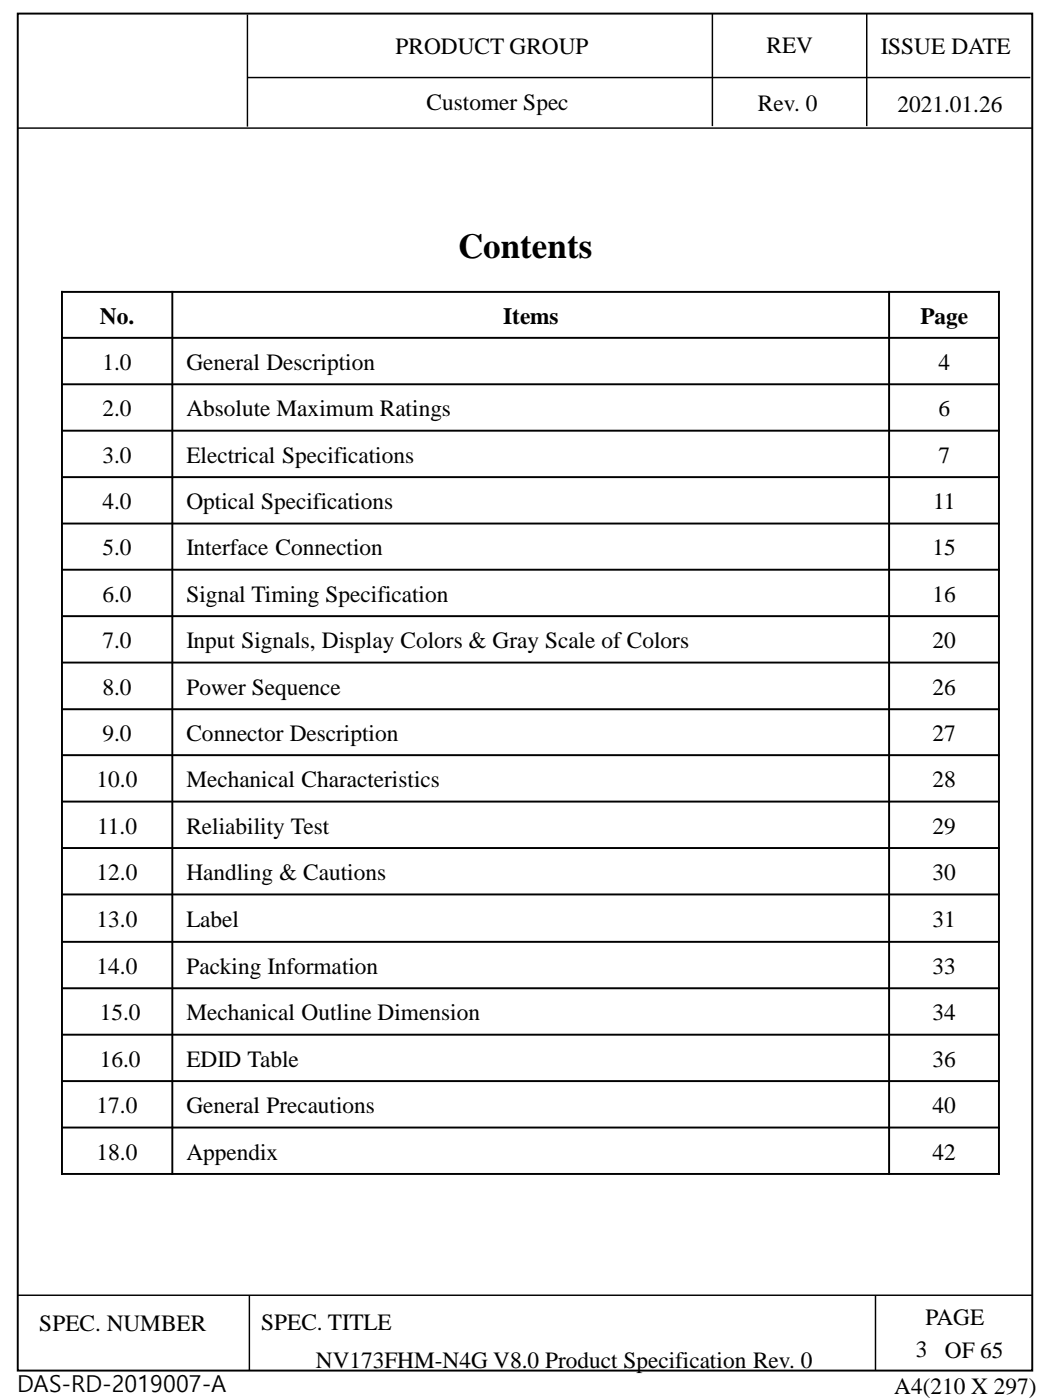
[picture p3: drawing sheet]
<svg xmlns="http://www.w3.org/2000/svg" width="190mm" height="254mm" viewBox="0 0 190 254" stroke-linecap="round" stroke-linejoin="round" font-family="sans-serif">
<defs><g id="words">
<text font-size="6.3" x="83.1" y="46.9">Contents</text>
<g font-size="4.2">
<text x="71.7" y="9.9">PRODUCT GROUP</text>
<text x="139.1" y="9.6">REV</text>
<text x="159.8" y="9.8">ISSUE DATE</text>
<text x="77.4" y="20">Customer Spec</text>
<text x="137.5" y="20.1">Rev. 0</text>
<text x="162.8" y="20.4">2021.01.26</text>
<text x="18.1" y="58.7">No.</text>
<text x="91.3" y="58.7">Items</text>
<text x="167" y="58.7">Page</text>
<text x="18.6" y="67.1">1.0</text>
<text x="33.8" y="67.1">General Description</text>
<text x="170.3" y="67.1">4</text>
<text x="18.6" y="75.5">2.0</text>
<text x="33.8" y="75.5">Absolute Maximum Ratings</text>
<text x="170.3" y="75.5">6</text>
<text x="18.6" y="83.9">3.0</text>
<text x="33.8" y="83.9">Electrical Specifications</text>
<text x="170.3" y="83.9">7</text>
<text x="18.6" y="92.4">4.0</text>
<text x="33.8" y="92.4">Optical Specifications</text>
<text x="169.3" y="92.4">11</text>
<text x="18.6" y="100.8">5.0</text>
<text x="33.8" y="100.8">Interface Connection</text>
<text x="169.2" y="100.8">15</text>
<text x="18.6" y="109.2">6.0</text>
<text x="33.8" y="109.2">Signal Timing Specification</text>
<text x="169.2" y="109.2">16</text>
<text x="18.6" y="117.6">7.0</text>
<text x="33.8" y="117.6">Input Signals, Display Colors &amp; Gray Scale of Colors</text>
<text x="169.2" y="117.6">20</text>
<text x="18.6" y="126">8.0</text>
<text x="33.8" y="126">Power Sequence</text>
<text x="169.2" y="126">26</text>
<text x="18.6" y="134.4">9.0</text>
<text x="33.8" y="134.4">Connector Description</text>
<text x="169.2" y="134.4">27</text>
<text x="17.5" y="142.8">10.0</text>
<text x="33.8" y="142.8">Mechanical Characteristics</text>
<text x="169.2" y="142.8">28</text>
<text x="17.6" y="151.2">11.0</text>
<text x="33.8" y="151.2">Reliability Test</text>
<text x="169.2" y="151.2">29</text>
<text x="17.5" y="159.7">12.0</text>
<text x="33.8" y="159.7">Handling &amp; Cautions</text>
<text x="169.2" y="159.7">30</text>
<text x="17.5" y="168.2">13.0</text>
<text x="33.8" y="168.2">Label</text>
<text x="169.2" y="168.2">31</text>
<text x="17.5" y="176.7">14.0</text>
<text x="33.8" y="176.7">Packing Information</text>
<text x="169.2" y="176.7">33</text>
<text x="18.1" y="185.1">15.0</text>
<text x="33.8" y="185.1">Mechanical Outline Dimension</text>
<text x="169.2" y="185.1">34</text>
<text x="18.1" y="193.5">16.0</text>
<text x="33.8" y="193.5">EDID Table</text>
<text x="169.2" y="193.5">36</text>
<text x="17.5" y="202">17.0</text>
<text x="33.8" y="202">General Precautions</text>
<text x="169.2" y="202">40</text>
<text x="17.5" y="210.4">18.0</text>
<text x="33.8" y="210.4">Appendix</text>
<text x="169.2" y="210.4">42</text>
<text x="7.1" y="241.5">SPEC. NUMBER</text>
<text x="47.4" y="241.4">SPEC. TITLE</text>
<text x="167.9" y="240.4">PAGE</text>
<text x="57.3" y="248.1">NV173FHM-N4G V8.0 Product Specification Rev. 0</text>
<text x="166.2" y="246.1">3</text>
<text x="171.4" y="246.4">OF 65</text>
<text x="3.1" y="252.6">DAS-RD-2019007-A</text>
<text x="162.2" y="252.8">A4(210 X 297)</text>
</g>
</g></defs>
<g fill="none" stroke="#000" stroke-width=".35">
<path d="M3.2 2.5h184.1v246.2h-184.1zM11.1 53h170.3M11.2 52.8v160.4M31.3 52.8v160.4M161.3 52.8v160.4M181.2 52.8v160.4M11.1 61.3h170.3M11.1 69.7h170.3M11.1 78.1h170.3M11.1 86.6h170.3M11.1 95h170.3M11.1 103.4h170.3"/>
<path d="M11.1 111.8h170.3M11.1 120.2h170.3M11.1 128.7h170.3M11.1 137h170.3M11.1 145.4h170.3M11.1 153.9h170.3M11.1 162.3h170.3M11.1 170.9h170.3M11.1 179.3h170.3M11.1 187.7h170.3M11.1 196.1h170.3M11.1 204.6h170.3"/>
<path d="M11.1 213h170.3"/>
</g>
<path d="M44.9 2.6v20.4M44.9 14.1h142M129.3 2.5v20.4M157.3 2.5v20.4M3.2 23.2h184.1M3.2 235h184.1M45.2 235v13.7M158.8 235v13.7" fill="none" stroke="#000" stroke-width=".26"/>
<use href="#words"/>
</svg>
